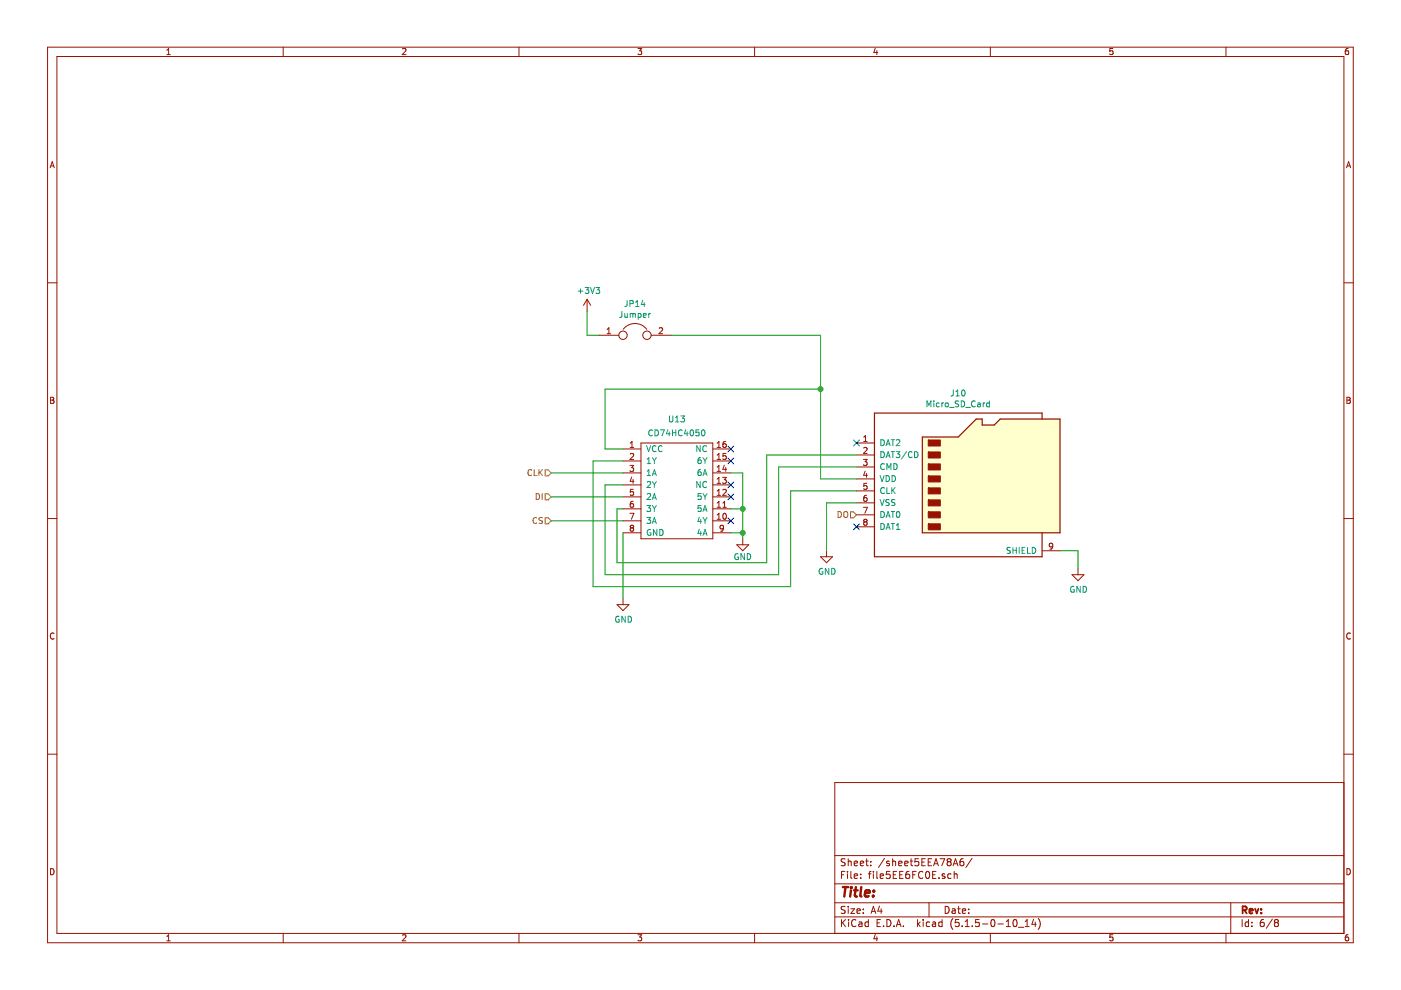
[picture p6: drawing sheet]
<svg xmlns="http://www.w3.org/2000/svg" width="297mm" height="210mm" viewBox="0 0 297 210" stroke-linecap="round" stroke-linejoin="round" font-family="sans-serif">
<path d="M.1 0h297v209.9h-297z" fill-rule="evenodd" fill="#fff" stroke="#fff" stroke-width=".21"/>
<g fill="none" stroke="#981200" stroke-width=".21">
<path d="M10.1 10h276.8v189.9h-276.8zM12.1 12h272.8v185.9h-272.8zM35.4 11.6h.7M35.4 10.6l.4-.3v1.3M60 10v2M85.3 10.4l.5-.1 .3 .3-.8 1h.8M110 10v2M135.3 10.3h.8l-.5 .5 .4 .1v.5l-.2 .2-.5-.2M160 10v2M185.6 10.2l-.3 .9h.8M185.9 10.7v.9M210 10v2"/>
<path d="M235.9 10.3h-.6v.6l.6-.1v.6l-.1 .2-.5-.2M259.9 10v2M285.9 10.3h-.4l-.2 .3-.1 .7 .3 .3 .4-.2v-.6h-.4l-.3 .2M10.6 35.6l.5-1.3 .4 1.3M10.7 35.2h.7M285.5 35.6l.4-1.3 .5 1.3M285.6 35.2h.6M10.1 60h2M284.9 60h2M124.5 63.5l-.8 1.2M124.5 63.5v2.5M124.5 63.5l.7 1.2"/>
<path d="M127 71.1h4.2M128.7 70.7h.8M128.7 69.8l.4-.3v1.2M132.1 69.8a3.1 3.1 0 0 1 5 0M138.1 71.1h4.1M139.8 69.6l.4-.1 .3 .3-.8 .9h.8M10.7 84.2h.5l.2 .3-.2 .3 .3 .3-.3 .4h-.5zM10.7 84.8h.5M132.1 95.2h3.8M132.1 97.7h3.8M133.6 98.7h.7l-.4 .5 .4 .1v.4l-.2 .2-.5-.1M133.6 94.9h.7"/>
<path d="M133.6 96.3l.5-.2 .2 .4-.7 .9h.7M133.6 94l.4-.4v1.3M135.9 93.9h15.2v20.3h-15.2zM151.1 95.2h3.8M151.1 97.7h3.8M152 94.9h.8M152 97.4h.8M152 94l.4-.4v1.3M152 96.5l.4-.4v1.3M152 99l.4-.3v1.2M152 99.9h.8M153.6 98.6l-.3 .9h.7"/>
<path d="M153.9 93.6l-.5 .1-.1 .5v.5l.6 .1 .1-.2-.1-.4-.4-.1-.2 .2M153.9 99.1v.8M153.9 96.1h-.6v.6l.4-.1 .3 .3v.3l-.3 .2-.4-.1M181.6 93.9h3.8M181.6 96.5h3.8M181.6 99h3.8M183.1 97.4h.8l-.5 .5 .4 .1 .1 .4-.3 .3-.5-.2M183.1 93.6h.8M183.1 92.7l.4-.4v1.3M183.1 95l.5-.1 .3 .3-.8 .9h.8M183.4 99.9l-.3 .9h.8M285.6 84.2h.4l.3 .3-.3 .3 .3 .3-.2 .4h-.5z"/>
<path d="M285.6 84.8h.4M10.1 109.9h2M132.1 110.4h3.8M132.1 107.9h3.8M132.1 105.4h3.8M132.1 102.8h3.8M132.1 100.3h3.8M132.1 113h3.8M133.6 108.8h.8l-.5 1.3M133.9 111.9l-.3-.2 .3-.3h.2l.2 .2-.2 .3M133.9 111.9l-.3 .3v.2l.3 .2h.3l.1-.2v-.2l-.2-.3M133.9 111.9h.2"/>
<path d="M133.9 101.2l-.3 .9h.8M134.2 106.3h-.2a.79 .79 0 0 0-.1 1.3l.3-.1 .1-.5-.2-.2h-.2l-.3 .2M134.2 101.6v.9M134.3 103.8h-.6l-.1 .6 .5-.2 .2 .3v.3l-.2 .2-.5-.1M151.1 110.4h3.8M151.1 107.9h3.8M151.1 105.4h3.8M151.1 102.8h3.8M151.1 100.3h3.8M151.1 113h3.8M152 102.5h.8M152 105h.8"/>
<path d="M152 107.6h.8M152 110.1h.8M152 101.6l.4-.4v1.3M152 104.1l.4-.3v1.2M152 106.6l.4-.3v1.3M152 109.2l.4-.4v1.3M153.2 101.2h.8l-.4 .5 .3 .1 .1 .5-.3 .2-.5-.1M153.3 103.9l.4-.1 .3 .3-.8 .9h.8M153.3 107.6h.7M153.3 106.6l.3-.3v1.3M153.4 109l.2-.2a.67 .67 0 0 1 .4 .7 .67 .67 0 0 1-.4 .6l-.3-.5zM153.4 111.9l-.3 .3-.3-.1-.1-.2v-.4l.4-.1 .3 .2-.2 .9-.4 .1"/>
<path d="M156.2 115.5h2.5l-1.2 1.3zM157.5 114.2v1.3M174 118h2.5l-1.3 1.3zM175.2 116.8v1.2M181.6 101.5h3.8M181.6 104.1h3.8M181.6 106.6h3.8M181.6 109.2h3.8M181.6 111.7h3.8M183.1 107.6h.8l-.5 1.2M183.4 110.7l-.3-.3 .3-.3h.2l.3 .3-.3 .3M183.4 110.7l-.3 .2v.2l.3 .3 .3-.1 .2-.2v-.2l-.3-.2"/>
<path d="M183.4 110.7h.2M183.7 105h-.2a.79 .79 0 0 0-.1 1.3l.3-.1 .2-.4-.3-.3h-.2l-.3 .3M183.7 100.4v.8M183.8 102.5h-.6l-.1 .6 .5-.1 .3 .2v.3l-.3 .3-.5-.2M220.9 116.8h3.8M223.2 115.7l-.3 .3-.3-.1-.1-.2v-.4l.4-.1 .3 .2-.2 .9-.4 .1M284.9 109.9h2M11.5 134.3a.58 .58 0 0 0-.8 .5 .58 .58 0 0 0 .8 .6M130.8 128.2h2.6l-1.3 1.3zM132.1 126.9v1.3M227.3 121.9h2.5l-1.2 1.2zM228.6 120.6v1.3"/>
<path d="M286.3 134.3a.58 .58 0 0 0-.8 .5 .58 .58 0 0 0 .8 .6M10.1 159.9h2M284.9 159.9h2M284.9 165.9h-107.9v32M10.7 184.2a.65 .65 0 0 1 .8 .6 .65 .65 0 0 1-.8 .7zM35.4 198.5l.4-.3v1.3M35.4 199.5h.7M60 197.9v2M85.3 198.3l.5-.1 .3 .3-.8 1h.8M110 197.9v2M135.3 198.2h.8l-.5 .5 .4 .1v.6l-.2 .1-.5-.1M160 197.9v2"/>
<path d="M177 194.4h107.9M177 191.4h107.9M177 187.4h107.9M177 181.4h107.9M178.4 185.5h.5M178.4 195v1.5M178.6 195.6l.7 .9M179.1 184.8h-.7v1.5M179.2 192.2h-.6l-.3 .2 .2 .4 .6 .3v.4l-.2 .2-.6-.1M179.2 182.1h-.6l-.3 .2 .2 .4 .6 .3v.4l-.2 .2-.6-.1M179.3 195l-.9 .8M179.7 184.8v.1"/>
<path d="M179.7 185.3v1M179.8 182.1v1.5M179.8 192.2v.1M179.8 192.7v1M179.8 182.7l.2-.1h.4l.1 1M179.9 195v.1M179.9 195.5v1M180.4 192.7h.8l-.8 1h.8M180.4 184.8v1.3l.2 .2M181.1 185.8l.7-.2v-.3h-.5l-.2 .2 .1 .7h.6M181.1 183.1l.7-.2v-.3h-.5l-.2 .2 .1 .7h.6M181.5 195.1a.59 .59 0 0 0-.8 0 .59 .59 0 0 0-.1 .7 .56 .56 0 0 0 .2 .6 .56 .56 0 0 0 .7-.1"/>
<path d="M181.7 193.2l.7-.2-.1-.2-.4-.1-.2 .2 .1 .7h.5M182.1 195.5h.6l.1 1M182.4 183.1l.7-.2-.1-.3h-.4l-.2 .2 .1 .7h.5M182.5 186.1v.2M182.5 185.3v.2M182.8 195.8l-.5 .1-.3 .2 .3 .4 .5-.1M183 193.5v.2M183 192.8v.1M183.5 182.6h.6M183.7 182.1v1.3l.4 .2M184.1 195.5h-.4l-.3 .2 .1 .6 .2 .2 .4-.1M184.1 195v1.5"/>
<path d="M184.1 185.3h.6M184.6 183.4v.2M184.6 182.6v.2M184.7 193.7l.5-1.5 .5 1.5M184.7 184.8l-.4 .2v1.3M184.8 193.2h.8M185.2 184.8v.1M185.2 185.3v1M185.6 198.1l-.3 .9h.8M185.9 184.8v1.3l.2 .2M185.9 198.6v.9M186 195.7h.5"/>
<path d="M186.5 192.1l-.4 1.1h1M186.6 185.8l.7-.2v-.3h-.5l-.2 .2 .1 .7h.6M186.7 195h-.7v1.5h.7M186.8 192.7v1M187.3 196.3v.2M187.5 182l-1.2 1.9M188 195a.76 .76 0 0 1 .9 .7 .76 .76 0 0 1-.9 .8zM188.5 182.6h-.3l-.2 .2v.2l.5 .1v.4h-.5M188.7 184.8h-.7l-.1 .7 .7-.1 .2 .2-.1 .5-.2 .2-.6-.2M189.3 182.7l.2-.1h.3l.1 1M189.3 182.1v1.5M189.4 185.5h.5"/>
<path d="M189.5 196.3v.2M190 196.5l.5-1.5 .5 1.5M190.1 184.8h-.7v1.5h.7M190.2 196h.7M190.5 183.1l.7-.2v-.3h-.4l-.3 .2 .1 .7h.6M190.8 185.5h.4M191.5 184.8h-.7v1.5h.7M191.5 196.3v.2M191.8 183.1l.7-.2v-.3h-.5l-.2 .2 .1 .7h.6M192.7 184.8h-.4a1.11 1.11 0 0 0-.1 1.4l.4 .1 .2-.2 .1-.5-.3-.3-.4 .1-.2 .2M193 182.6h.5M193.2 182.1v1.3l.3 .2"/>
<path d="M193.5 185.5h.5M194.2 184.8h-.7v1.5M194.5 195v1.5M194.7 195.9l.4 .6M194.7 182.1h-.7v.7l.7-.1 .1 .2-.1 .5-.2 .2-.5-.2M195.1 195.5l-.6 .5M195.5 182.8h.5M195.7 184.9a.7 .7 0 0 0-1 .5 .7 .7 0 0 0 .7 .9l.3-.2M195.7 195v.1M195.7 195.5v1M196.2 182.1h-.7v1.5h.7M196.4 184.8h.2a.8 .8 0 0 1 .5 .7 .8 .8 0 0 1-.5 .8 1 1 0 0 1-.2-1.5z"/>
<path d="M196.8 182.8h.5M197 191.4v3M197.1 195.5h-.4l-.3 .2v.6l.3 .2 .4-.1M197.5 182.1h-.7v1.5h.7M197.7 185.5h.5M197.7 195.5h.6l.1 1M197.9 183.6l.5-1.5 .6 1.5M198.1 183.1h.7M198.4 195.8l-.7 .3 .2 .4 .5-.1M198.4 184.8h-.7v1.5h.7M199.1 186.1v.2M199.3 182.1h1l-.6 1.5"/>
<path d="M199.7 195.5h-.4l-.3 .2 .1 .6 .2 .2 .4-.1M199.7 195v1.5M200.3 185.3h-.4l-.2 .2 .1 .2 .5 .1v.4h-.6M200.4 192.2a.75 .75 0 0 1 .8 .7 .75 .75 0 0 1-.8 .8zM201.1 182.7l-.3-.3 .3-.3 .5 .1v.4l-.2 .1M201.1 182.7l-.3 .3v.3l.3 .3 .4-.1 .1-.2v-.4l-.2-.2M201.1 182.7h.3M201.6 185.3h-.4l-.3 .2 .1 .6 .2 .2 .4-.1M201.9 192.8h.6v.9M202 194.8a1.71 1.71 0 0 0 0 2.2M202.1 183.6l.5-1.5 .5 1.5M202.2 183.1h.7"/>
<path d="M202.3 185.4l.2-.1h.4v1M202.3 184.8v1.5M202.5 193l-.5 .1-.2 .2 .2 .4 .5-.1M203 192.7h.6M203.2 192.2v1.3l.4 .2M203.3 195h-.7l-.1 .7 .7-.1 .2 .2-.1 .5-.2 .2-.6-.2M204 196.3v.2M204 193.2l.7-.2v-.2l-.5-.1-.2 .2 .1 .7h.6M204.2 182.1h-.3l-.3 .3-.1 .9 .3 .3 .5-.2 .1-.5-.2-.2-.4-.1-.3 .3M204.6 196.5h.9M204.6 195.4l.5-.4v1.5M205.4 193.5v.2"/>
<path d="M205.4 192.8v.1M206.1 182l-1.3 1.9M206.1 196.3v.2M207.6 195h-.7l-.1 .7 .7-.1 .1 .7-.2 .2-.6-.2M208.3 195.9h1.1M210 197.9v2M210.3 195h.1a.8 .8 0 0 1 .6 .7 .8 .8 0 0 1-.6 .8 1 1 0 0 1-.1-1.5zM211.6 195.9h1.1M213.3 196.5h.9M213.3 195.4l.5-.4v1.5M215 195h.1a.8 .8 0 0 1 .6 .7 .8 .8 0 0 1-.6 .8 .97 .97 0 0 1-.1-1.5zM215.9 196.6h1.2"/>
<path d="M217.4 196.5h.8M217.4 195.4l.4-.4v1.5M219.1 194.9l-.3 1.1h.9M219.5 195.5v1M220.1 194.8a1.71 1.71 0 0 1 0 2.2M235.9 198.2h-.6v.6l.6-.1v.7l-.1 .1-.5-.1M259.9 197.9v2M260.9 191.4v6.5M263.4 195v1.5M264.7 195.5h-.4l-.3 .2 .1 .7h.6M264.7 195v1.5M265.4 196.3v.2"/>
<path d="M265.4 195.5v.2M267.9 195h-.4a.96 .96 0 0 0 0 1.5l.5-.2 .1-.5-.3-.3-.5 .1-.1 .2M269.8 194.9l-1.3 1.9M270.5 195.6l-.3 .3 .1 .4 .2 .2h.3l.3-.3v-.3l-.3-.3M270.5 195.6l-.3-.3 .3-.3h.3l.3 .2-.3 .4M270.5 195.6h.3M285.6 184.2a.65 .65 0 0 1 .7 .6 .65 .65 0 0 1-.7 .7zM285.9 198.2h-.4l-.2 .3-.1 .7 .3 .3 .4-.1v-.7h-.4l-.3 .2"/>
<circle cx="132.1" cy="71.1" r=".89"/>
<circle cx="137.2" cy="71.1" r=".89"/>
</g>
<path d="M263.5 193l.7-.1 .1-.2-.1-.4-.2-.1h-.5v1.5M263.8 193l.5 .7M264.9 193.2l.7-.2-.1-.2-.4-.1-.2 .2 .1 .7h.5M266.1 192.7l.4 1 .3-1M267.4 193.5v.2M267.4 192.8v.1" fill="none" stroke="#981200" stroke-width=".38"/>
<path d="M178.7 188.1h1.1M179.3 188.1l-.3 2M180.4 188.8l-.2 1.3M180.5 188.1v.2M180.5 188.1l.1 .1-.1 .1M181.1 188.8h.7M181.5 188.1l-.3 1.7 .1 .2 .4 .1M182.6 188.1l-.2 1.7 .2 .3M183.4 189.4l1-.2-.1-.4h-.5l-.4 .2v1h.8M185.1 189.9v.2M185.3 188.8l.1 .1-.2 .1M185.3 188.8l-.1 .2" fill="none" stroke="#981200" stroke-width=".51"/>
<g fill="none" stroke="#009596" stroke-width=".21">
<path d="M122.6 61.7h1M123.1 61.3v.9M124.1 61h.8l-.5 .4 .4 .2 .1 .4-.3 .2-.5-.1M125.2 61l.4 1.2 .4-1.2M126.4 61h.7l-.4 .4 .4 .2v.5l-.2 .1-.5-.1M131.9 66l-.1 1.1-.4 .2M132.5 66.5v.7h.5M133 63.7l-.1 1.1-.4 .2M133 66.5v.8M133.6 64.4l.6-.1v-.5l-.6-.1v1.3M133.6 66.5v.8M133.6 66.6l.4-.1 .2 .1"/>
<path d="M134.2 66.6l.1-.1h.4v.8M134.2 66.6v.7M134.8 65h.7M134.8 64.1l.3-.4v1.3M135.3 66.5h.4l.2 .2-.1 .5h-.5M135.3 66.5v1.2M136.3 63.7l-.3 .9h.8M136.4 66.9l.6-.1-.1-.3h-.3l-.2 .1 .1 .6h.4M136.6 64.1v.9M137.5 66.5v.8M137.9 66.5l-.4 .2M137.1 94.5l.4 1.3 .5-1.3"/>
<path d="M137.2 97.4l.4-.4v1.3M137.2 99.9l.4-.3v1.2M137.2 98.3h.8M138.3 97l.4 .7M138.3 91.3a.56 .56 0 0 0-.8 .5 .56 .56 0 0 0 .8 .5M138.7 97.7v.6M138.9 91.1a.64 .64 0 0 1 .7 .7 .64 .64 0 0 1-.7 .6zM139.1 94.6a.58 .58 0 0 0-.8 .5 .58 .58 0 0 0 .7 .6l.1-.1M139.1 97l-.4 .7M140 91.1h.9l-.6 1.3M140.4 94.6a.58 .58 0 0 0-.8 .5 .58 .58 0 0 0 .7 .6l.1-.1M141.6 91.1l-.3 .9h.8"/>
<path d="M141.9 91.6v.8M141.9 88.2v1l.3 .3h.2l.3-.3v-1M142.6 91.1v1.3M142.6 91.7h.7M143.2 89.5h.7M143.2 88.5l.4-.3v1.3M143.3 91.1v1.3M144.4 88.2h.7l-.4 .5 .4 .1v.4l-.2 .3-.5-.2M144.6 91.3a.56 .56 0 0 0-.7 0 .56 .56 0 0 0 0 .8l.3 .3 .4-.1M145.4 91.1l-.3 .9h.8M145.7 91.6v.8M146.4 91.3l.2-.2a.67 .67 0 0 1 .5 .7 .67 .67 0 0 1-.5 .6l-.3-.5z"/>
<path d="M148.2 91.1h-.6l-.1 .6 .2-.1 .4 .1 .1 .6-.2 .1-.5-.1M148.5 94.5v1.3l-.8-1.3v1.3M148.6 99.6h-.3l-.3 .3v.7l.2 .2 .4-.1 .1-.4-.2-.3h-.3l-.2 .3M148.6 97h-.3l-.3 .3v.8l.2 .2 .4-.1 .1-.4-.2-.3h-.3l-.2 .3M148.8 91.3l.2-.2a.67 .67 0 0 1 .5 .7 .67 .67 0 0 1-.5 .6l-.3-.5zM149 97l.5 .7M149.5 97.7v.6M149.8 94.6a.56 .56 0 0 0-.8 .5 .56 .56 0 0 0 .8 .5M149.9 97l-.4 .7M186.8 93.2a.64 .64 0 0 1 .7 .7 .64 .64 0 0 1-.7 .6zM186.8 95.8a.64 .64 0 0 1 .7 .6 .64 .64 0 0 1-.7 .6zM187.5 98.4a.56 .56 0 0 0-.8 .5 .56 .56 0 0 0 .8 .5"/>
<path d="M187.9 94.5l.4-1.3 .4 1.3M187.9 97l.4-1.2 .4 1.2M188 94.1h.6M188 96.7h.6M188 99.6v-1.3l.5 .9 .4-.9v1.3M189 93.2h.7M189 95.8h.7M189.3 93.2v1.3M189.3 95.8v1.2M189.5 98.3a.64 .64 0 0 1 .7 .6 .64 .64 0 0 1-.7 .7zM190 95.8h.8l-.4 .4 .3 .2 .1 .4-.3 .2-.5-.1M190 93.3l.5-.1 .3 .4-.8 .9h.8"/>
<path d="M192.2 95.7l-1.1 1.6M193.4 95.9a.56 .56 0 0 0-.8 .5 .56 .56 0 0 0 .8 .5M193.9 95.8a.64 .64 0 0 1 .7 .6 .64 .64 0 0 1-.7 .6zM196.5 86.3v-1.3l.5 .9 .4-.9v1.3M198 85v.1M198 85.4v.9M199.1 85.5l-.3-.1-.3 .3 .2 .5h.4M199.7 85.4v.9M200 85.4l-.3 .3M200.5 85.5h.5v.7l-.3 .1-.3-.3zM201.3 86.4h1M202.1 82.7v1.1l-.5 .2"/>
<path d="M202.7 84h.7M202.7 83l.3-.3v1.3M203.2 85.1l-.4-.1-.2 .1v.4l.6 .3v.2l-.2 .3-.5-.1M203.8 85a.64 .64 0 0 1 .7 .6 .64 .64 0 0 1-.7 .7zM204 82.8l.2-.1a.67 .67 0 0 1 .4 .6 .67 .67 0 0 1-.4 .7l-.3-.5zM204.8 86.4h.9M206.7 85.1a.56 .56 0 0 0-.7 .5 .56 .56 0 0 0 .7 .5M207.3 85.5h.5v.8M207.8 85.7l-.6 .3 .2 .3 .4-.1M208.5 85.4v.9M208.8 85.4l-.3 .3M209.8 85.5l-.4-.1-.2 .3 .1 .5h.5"/>
<path d="M209.8 85v1.3M137.2 107.2h.8l-.5 .5 .4 .1 .1 .4-.3 .2-.5-.1M137.2 109.7h.8l-.5 .5 .4 .1 .1 .5-.3 .2-.5-.1M137.2 100.8h.8M137.2 102.2l.5-.1 .3 .4-.8 .9h.8M137.2 104.8l.5-.2 .3 .4-.8 .9h.8M138 112.3a.57 .57 0 0 0-.8 .6 .57 .57 0 0 0 .8 .5v-.4h-.2M138.3 100.8l.4-1.2 .4 1.2M138.3 102.1l.4 .7M138.3 105.9l.4-1.3 .4 1.3M138.3 107.2l.4 .6M138.3 111l.4-1.3 .4 1.3"/>
<path d="M138.4 100.5h.6M138.4 105.6h.6M138.4 110.6h.6M138.7 102.8v.6M138.7 107.8v.6M139.1 102.1l-.4 .7M139.1 107.2l-.4 .6M139.3 112.3v1.2l-.8-1.2v1.2M139.9 112.3a.64 .64 0 0 1 .7 .6 .64 .64 0 0 1-.7 .6zM148.3 109.7l-.3 .9h.8M148.3 112.2l-.3 .9h.8M148.5 102.1v1.3l-.8-1.3v1.3"/>
<path d="M148.6 110.1v.9M148.6 112.7v.8M148.6 107.2h-.6v.6l.2-.1 .4 .1v.5l-.1 .1-.5-.1M148.6 104.6h-.6v.6l.2-.1 .4 .1v.6l-.1 .1-.5-.1M149 109.7l.5 .7M149 108.4l.5-1.2 .4 1.2M149 104.6l.5 .7M149 100.8l.5-1.2 .4 1.2M149 113.5l.5-1.2 .4 1.2M149.2 108.1h.6M149.2 100.5h.6M149.2 113.2h.6"/>
<path d="M149.5 105.3v.6M149.5 110.4v.6M149.8 102.2a.56 .56 0 0 0-.8 .5 .56 .56 0 0 0 .8 .5M149.9 109.7l-.4 .7M149.9 104.6l-.4 .7M156.5 117.5a.59 .59 0 0 0-.7 .5 .59 .59 0 0 0 .7 .6l.1-.5h-.3M157.8 117.4v1.3l-.7-1.3v1.3M158.4 117.4a.64 .64 0 0 1 .8 .6 .64 .64 0 0 1-.8 .7zM186.6 100.8l.4 1.3 .5-1.3M186.6 105.9l.4 1.3 .5-1.3M186.8 108.4a.64 .64 0 0 1 .7 .7 .64 .64 0 0 1-.7 .6zM186.8 111a.64 .64 0 0 1 .7 .6 .64 .64 0 0 1-.7 .7z"/>
<path d="M187.5 103.5a.56 .56 0 0 0-.8 .5 .56 .56 0 0 0 .8 .5M187.9 100.8a.64 .64 0 0 1 .7 .7 .64 .64 0 0 1-.7 .6zM187.9 109.7l.4-1.3 .4 1.3M187.9 112.3l.4-1.3 .4 1.3M188 109.4h.6M188 111.9h.6M188 103.4v1.2h.6M188.5 106l-.5-.1-.1 .1v.4l.5 .2 .1 .3-.2 .3-.5-.1M189 108.4h.7M189 111h.7M189.1 103.4v1.2M189.1 100.8a.64 .64 0 0 1 .8 .7 .64 .64 0 0 1-.8 .6z"/>
<path d="M189.3 103.9l.5 .7M189.3 108.4v1.3M189.3 111v1.3M189.7 106l-.4-.1-.2 .1v.5l.6 .2v.2l-.2 .3-.5-.1M189.8 103.4l-.7 .7M190 112.3h.8M190 111.3l.4-.3v1.3M190.2 108.6l.2-.2a.67 .67 0 0 1 .4 .7 .67 .67 0 0 1-.4 .6l-.4-.5zM214.2 116.1h-.5l-.1 .1v.4l.6 .3v.2l-.2 .2h-.5M214.8 116.1v1.2M214.8 116.7h.7M215.5 116.1v1.2"/>
<path d="M216.1 116.1v1.2M216.7 116.7h.4M217.3 116.1h-.6v1.2h.6M217.8 116.1v1.2h.7M218.9 116.1a.64 .64 0 0 1 .7 .6 .64 .64 0 0 1-.7 .6zM131.2 130.7a.59 .59 0 0 0-.7 .6 .59 .59 0 0 0 .7 .6l.1-.5h-.3M132.6 130.7v1.2l-.8-1.2v1.2M133.2 130.7a.64 .64 0 0 1 .7 .6 .64 .64 0 0 1-.7 .6zM174.4 120.6a.59 .59 0 0 0-.7 .6 .59 .59 0 0 0 .7 .5l.1-.5h-.3M175.7 120.5v1.3l-.7-1.3v1.3M176.3 120.5a.64 .64 0 0 1 .8 .6 .64 .64 0 0 1-.8 .7zM227.7 124.4a.59 .59 0 0 0-.7 .6 .59 .59 0 0 0 .7 .5l.1-.5h-.3"/>
<path d="M229 124.3v1.3l-.7-1.3v1.3M229.6 124.3a.64 .64 0 0 1 .8 .6 .64 .64 0 0 1-.8 .7z"/>
</g>
<path d="M195.6 92.7h7.6l3.8-3.9h1.2v1.3h2.6l1.3-1.3h12.6v24.2h-29.1z" fill-rule="evenodd" fill="#fffecd" stroke="#fffecd" stroke-width=".25"/>
<g fill="#981200" stroke="#981200" stroke-width=".21">
<path d="M196.8 111.1h2.6v1.2h-2.6z" fill-rule="evenodd"/>
<path d="M196.8 108.5h2.6v1.3h-2.6z" fill-rule="evenodd"/>
<path d="M196.8 106h2.6v1.3h-2.6z" fill-rule="evenodd"/>
<path d="M196.8 103.4h2.6v1.3h-2.6z" fill-rule="evenodd"/>
<path d="M196.8 100.9h2.6v1.3h-2.6z" fill-rule="evenodd"/>
<path d="M196.8 98.4h2.6v1.2h-2.6z" fill-rule="evenodd"/>
<path d="M196.8 95.8h2.6v1.3h-2.6z" fill-rule="evenodd"/>
<path d="M196.8 93.3h2.6v1.3h-2.6z" fill-rule="evenodd"/>
</g>
<path d="M195.6 92.7h7.6l3.8-3.9h1.2v1.3h2.6l1.3-1.3h12.6v24.2h-29.1zM220.9 88.8v-1.2h-35.5v30.4h35.5v-5" fill="none" stroke="#981200" stroke-width=".25"/>
<g fill="none" stroke="#009300" stroke-width=".21">
<path d="M124.5 66v5.1h2.5M142.2 71.1h31.8v30.4h7.6M132.1 97.7h-6.4v26.7h41.9v-20.3h14M174 82.5h-45.7v12.7h3.8M181.6 99h-16.5v22.9h-36.8v-19.1h3.8M181.6 96.5h-19v22.8h-31.8v-11.4h1.3M116.9 105.4h15.2M116.9 110.4h15.2M116.9 100.3h15.2M132.1 113v13.9M154.9 107.9h2.6M154.9 113h2.6"/>
<path d="M154.9 100.3h2.6v13.9M181.6 106.6h-6.4v10.2M224.7 116.8h3.9v3.8"/>
</g>
<g fill="none" stroke="#969400" stroke-width=".21">
<path d="M112.7 99.7a.56 .56 0 0 0-.7 .1 .56 .56 0 0 0 0 .7l.3 .3 .4-.1M113.3 99.6v1.2h.6M114.3 99.6v1.2M115 99.6l-.7 .7M115.6 99.6h.6l.7 .7-.7 .6h-.6zM113.7 104.6a.64 .64 0 0 1 .7 .7 .64 .64 0 0 1-.7 .6zM113.8 109.8a.56 .56 0 0 0-.8 .6 .56 .56 0 0 0 .8 .5M114.5 100.1l.5 .7M115 104.6v1.3M115 109.8l-.5-.1-.2 .3 .1 .3 .6 .2v.4h-.7M115.6 109.8h.6l.7 .6-.7 .7h-.6zM115.6 104.7h.6l.7 .7-.7 .6h-.6z"/>
<path d="M177.7 108.4a.64 .64 0 0 1 .7 .7 .64 .64 0 0 1-.7 .6zM179 108.6l.2-.2a.44 .44 0 0 1 .5 .5v.6l-.5 .2-.2-.2zM180.3 108.5h.7l.6 .7-.6 .6h-.7z"/>
</g>
<g fill="#009300" stroke="#009300" stroke-width=".21">
<circle cx="157.5" cy="107.9" r=".51"/>
<circle cx="157.5" cy="113" r=".51"/>
<circle cx="174" cy="82.5" r=".51"/>
</g>
<g fill="none" stroke="#011996" stroke-width=".21">
<path d="M154.3 97.1l1.2 1.2M154.3 94.6l1.2 1.2M155.5 97.1l-1.2 1.2M155.5 94.6l-1.2 1.2M181 93.3l1.2 1.2M182.2 93.3l-1.2 1.2M154.3 102.2l1.2 1.2M154.3 104.7l1.2 1.3M154.3 109.8l1.2 1.2M155.5 102.2l-1.2 1.2M155.5 104.7l-1.2 1.3M155.5 109.8l-1.2 1.2"/>
<path d="M181 111.1l1.2 1.2M182.2 111.1l-1.2 1.2"/>
</g>
</svg>
